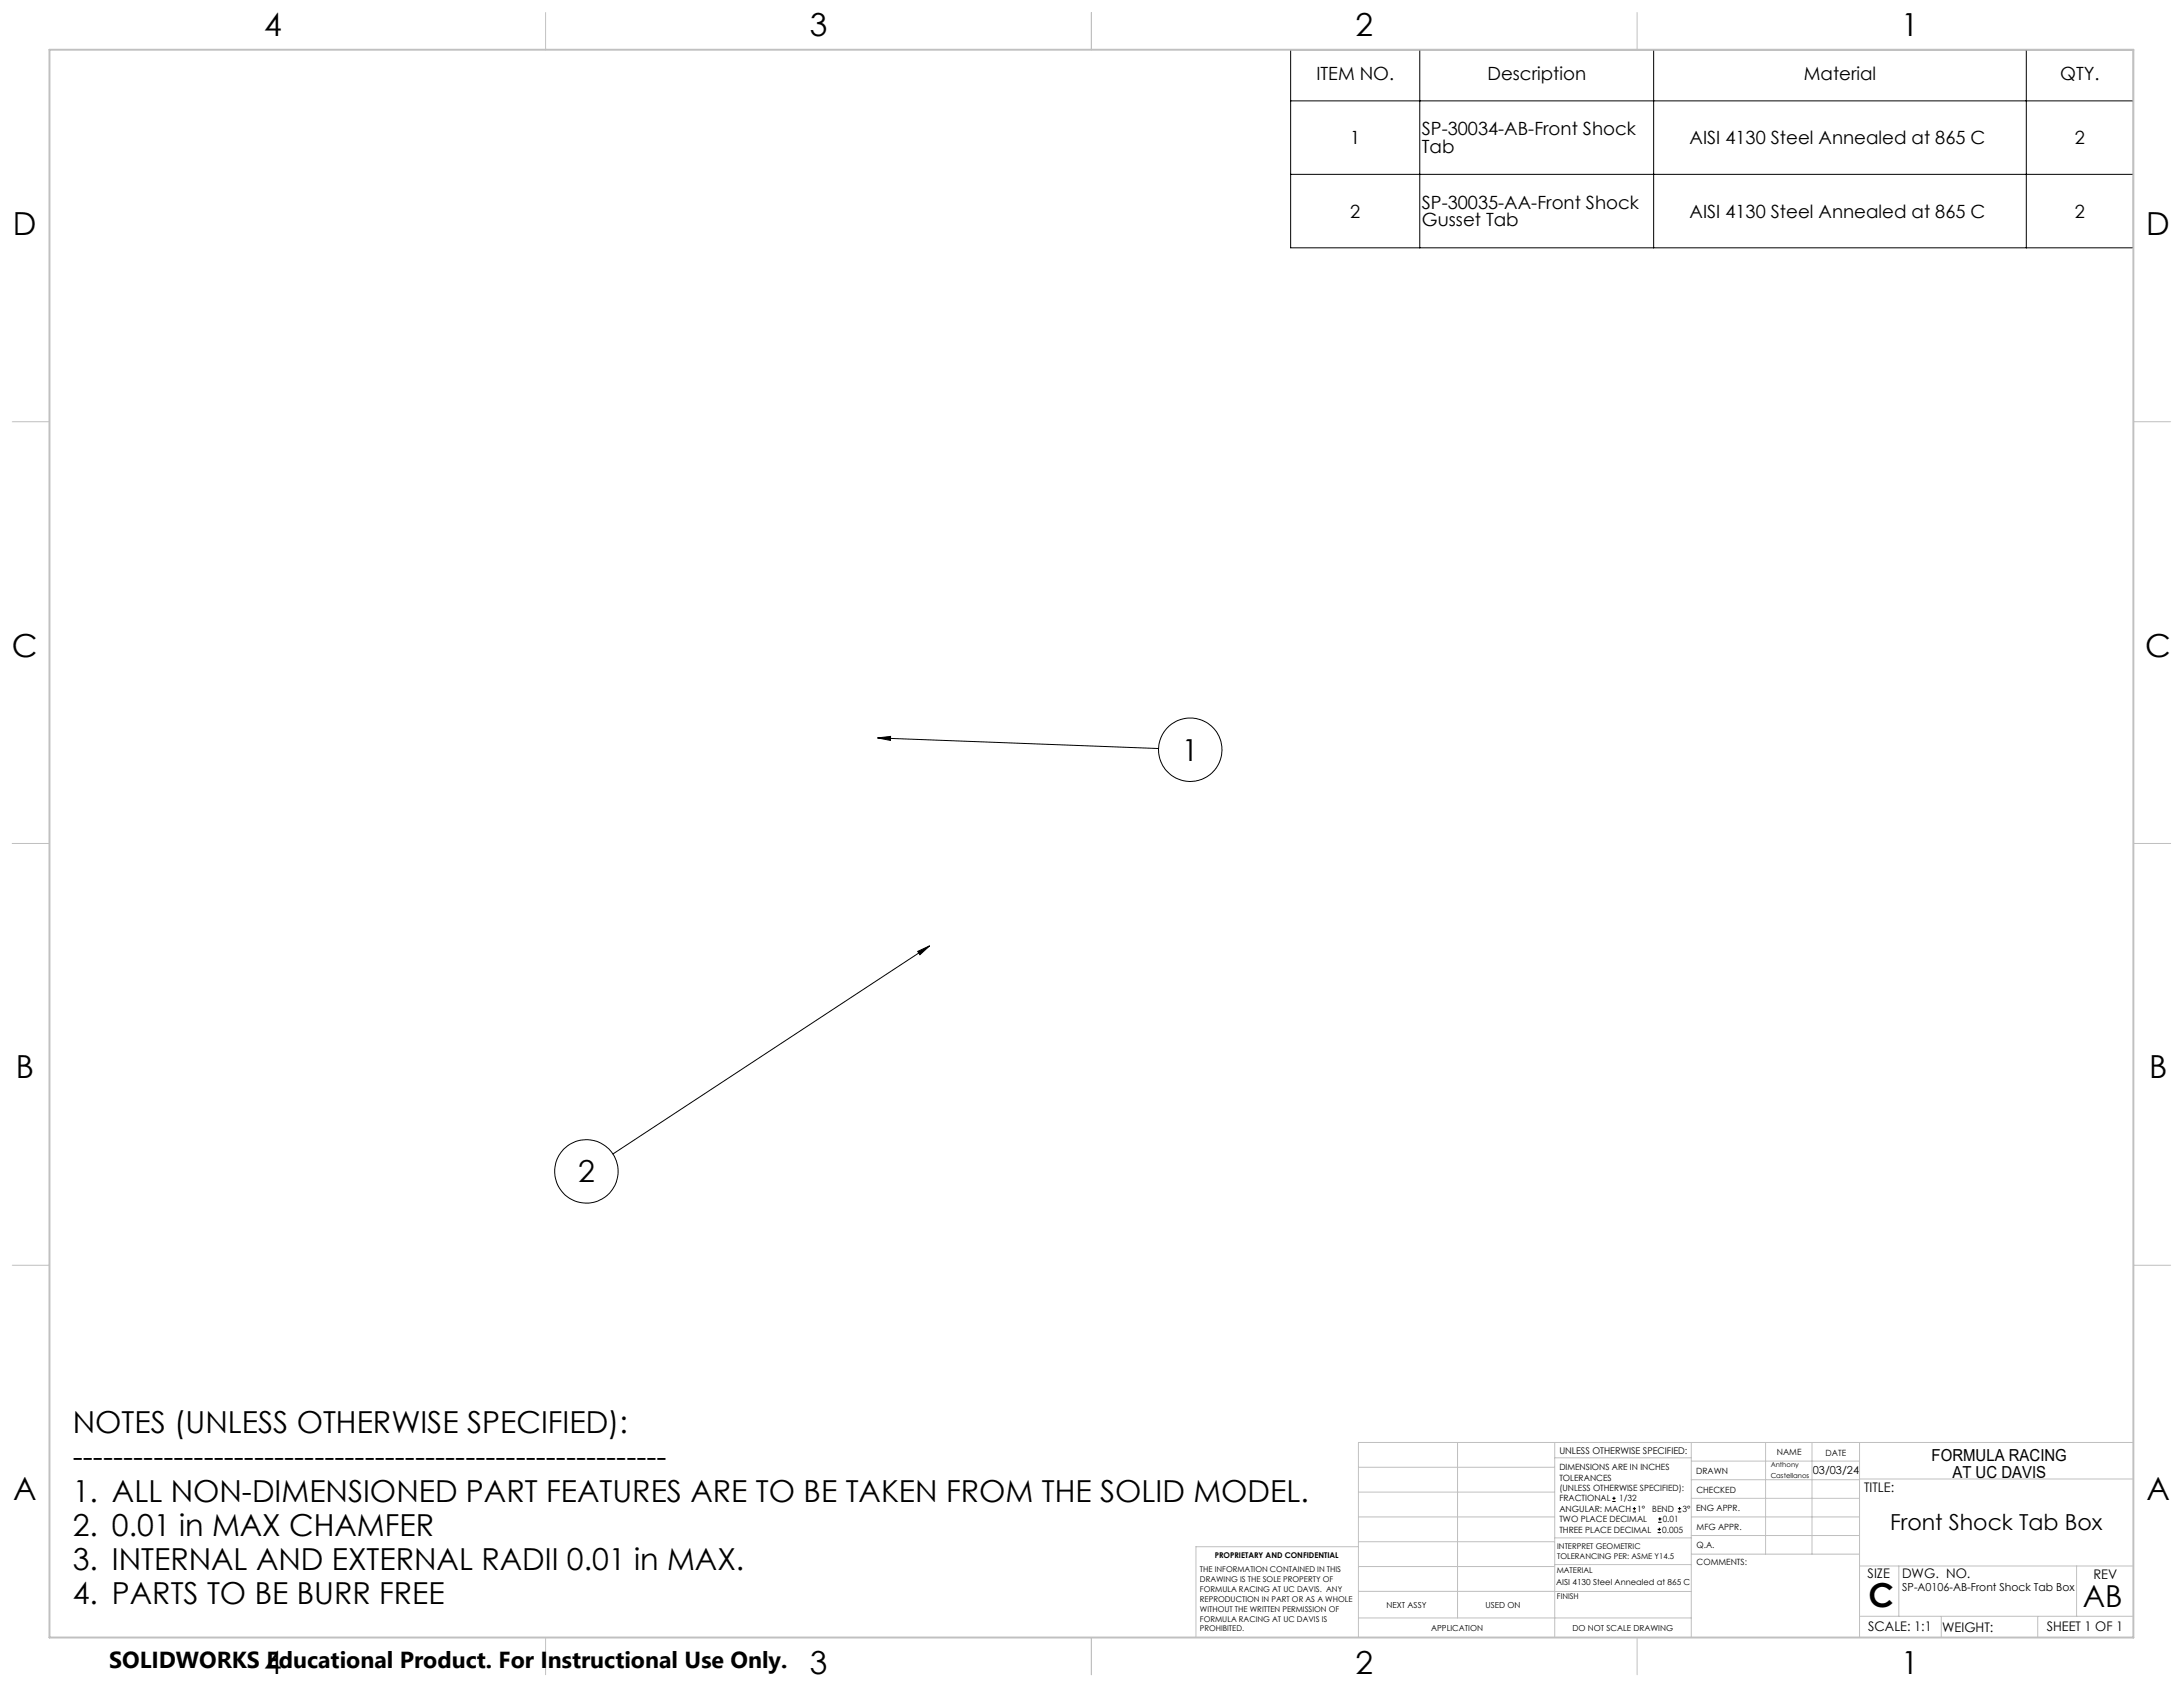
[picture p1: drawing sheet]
<svg xmlns="http://www.w3.org/2000/svg" width="559mm" height="432mm" viewBox="0 0 559 432" stroke-linecap="round" stroke-linejoin="round" font-family="sans-serif">
<defs><g id="words">
<text font-size="8.5" x="478.3" y="411.4">C</text>
<g font-size="8.1">
<text x="67.6" y="9.3">4</text>
<text x="207.3" y="9.3">3</text>
<text x="347" y="9.3">2</text>
<text x="486.7" y="9.3">1</text>
<text x="3.3" y="60.1">D</text>
<text x="549.4" y="60.1">D</text>
<text x="3" y="168">C</text>
<text x="549.1" y="168">C</text>
<text x="4" y="276">B</text>
<text x="550.1" y="276">B</text>
<text x="3.3" y="383.9">A</text>
<text x="549.4" y="383.9">A</text>
<text x="67.6" y="428.4">4</text>
<text x="207.3" y="428.4">3</text>
<text x="347" y="428.4">2</text>
<text x="486.7" y="428.4">1</text>
</g>
<g font-size="7.8">
<text x="302.5" y="194.7">1</text>
<text x="148" y="302.6">2</text>
<text x="18.6" y="366.9">NOTES (UNLESS OTHERWISE SPECIFIED):</text>
<text x="18.6" y="375.6">-----------------------------------------------------------</text>
<text x="18.6" y="384.4">1. ALL NON-DIMENSIONED PART FEATURES ARE TO BE TAKEN FROM THE SOLID MODEL.</text>
<text x="18.6" y="393.1">2. 0.01 in MAX CHAMFER</text>
<text x="18.6" y="401.9">3. INTERNAL AND EXTERNAL RADII 0.01 in MAX.</text>
<text x="18.6" y="410.7">4. PARTS TO BE BURR FREE</text>
<text x="533.1" y="411.4">AB</text>
</g>
<text font-size="5.9" x="27.9" y="427">SOLIDWORKS Educational Product. For Instructional Use Only.</text>
<text font-size="5.6" x="483.8" y="391.5">Front Shock Tab Box</text>
<g font-size="4.7">
<text x="337" y="20.5">ITEM NO.</text>
<text x="380.8" y="20.5">Description</text>
<text x="461.7" y="20.5">Material</text>
<text x="527.4" y="20.5">QTY.</text>
<text x="364" y="34.6">SP-30034-AB-Front Shock</text>
<text x="345.6" y="36.9">1</text>
<text x="364" y="39.2">Tab</text>
<text x="432.5" y="36.9">AISI 4130 Steel Annealed at 865 C</text>
<text x="531.1" y="36.9">2</text>
<text x="364" y="53.4">SP-30035-AA-Front Shock</text>
<text x="345.6" y="55.7">2</text>
<text x="364" y="58">Gusset Tab</text>
<text x="432.5" y="55.7">AISI 4130 Steel Annealed at 865 C</text>
<text x="531.1" y="55.7">2</text>
</g>
<g font-size="4.2">
<text x="494.5" y="374">FORMULA RACING</text>
<text x="499.8" y="378.2">AT UC DAVIS</text>
</g>
<g font-size="3.4">
<text x="477.2" y="381.9">TITLE:</text>
<text x="478.1" y="404">SIZE</text>
<text x="486.9" y="404">DWG. NO.</text>
<text x="535.9" y="404.1">REV</text>
<text x="478.2" y="417.6">SCALE: 1:1</text>
<text x="497.1" y="417.7">WEIGHT:</text>
<text x="523.9" y="417.6">SHEET 1 OF 1</text>
</g>
<g font-size="2.8">
<text x="464" y="377.4">03/03/24</text>
<text x="486.9" y="407.2">SP-A0106-AB-Front Shock Tab Box</text>
</g>
<text font-size="2.4" x="399.2" y="372.1">UNLESS OTHERWISE SPECIFIED:</text>
<g font-size="2.2">
<text x="399.2" y="376.4">DIMENSIONS ARE IN INCHES</text>
<text x="434.2" y="377.3">DRAWN</text>
<text x="454.8" y="372.5">NAME</text>
<text x="467.3" y="372.6">DATE</text>
<text x="399.2" y="379">TOLERANCES</text>
<text x="399.2" y="381.7">(UNLESS OTHERWISE SPECIFIED):</text>
<text x="434.3" y="382.2">CHECKED</text>
<text x="399.2" y="389.6">TWO PLACE DECIMAL</text>
<text x="399.2" y="384.3">FRACTIONAL</text>
<text x="399.2" y="387">ANGULAR: MACH</text>
<text x="414.5" y="384.3">1/32</text>
<text x="419.1" y="387">1°</text>
<text x="422.9" y="387">BEND</text>
<text x="425.6" y="389.6">0.01</text>
<text x="430.6" y="387">3°</text>
<text x="434.2" y="386.9">ENG APPR.</text>
<text x="399.2" y="392.3">THREE PLACE DECIMAL</text>
<text x="425.5" y="392.3">0.005</text>
<text x="434.3" y="391.6">MFG APPR.</text>
<text x="434.3" y="396.3">Q.A.</text>
<text x="434.3" y="400.5">COMMENTS:</text>
</g>
<g font-size="2.1">
<text x="398.3" y="405.7">AISI 4130 Steel Annealed at 865 C</text>
<text x="354.9" y="411.6">NEXT ASSY</text>
<text x="380.3" y="411.6">USED ON</text>
<text x="366.3" y="417.4">APPLICATION</text>
<text x="402.5" y="417.5">DO NOT SCALE DRAWING</text>
</g>
<g font-size="2">
<text x="310.9" y="398.8">PROPRIETARY AND CONFIDENTIAL</text>
<text x="398.6" y="396.5">INTERPRET GEOMETRIC</text>
<text x="398.6" y="399">TOLERANCING PER: ASME Y14.5</text>
<text x="307.2" y="402.4">THE INFORMATION CONTAINED IN THIS</text>
<text x="307.2" y="404.9">DRAWING IS THE SOLE PROPERTY OF</text>
<text x="307.2" y="407.5">FORMULA RACING AT UC DAVIS. ANY</text>
<text x="398.5" y="402.6">MATERIAL</text>
<text x="307.2" y="410">REPRODUCTION IN PART OR AS A WHOLE</text>
<text x="307.2" y="412.5">WITHOUT THE WRITTEN PERMISSION OF</text>
<text x="398.5" y="409.4">FINISH</text>
<text x="307.2" y="415">FORMULA RACING AT UC DAVIS IS</text>
<text x="307.2" y="417.6">PROHIBITED.</text>
</g>
<g font-size="1.8">
<text x="453.3" y="375.6">Anthony</text>
<text x="453.3" y="378.4">Castellanos</text>
</g>
</g></defs>
<g fill="none" stroke="#000" stroke-width=".26">
<path d="M330.4 12.7h215.7v50.7h-215.7zM363.4 12.7v50.7M423.3 12.7v50.7M518.7 12.7v50.7M330.4 25.8h215.7M330.4 44.6h215.7M224.6 188.9l72 2.7M224.6 188.9l3.4-.4-.1 1zM234.9 243.5l3-1.4-2.4 2.3zM237.9 242.1l-81 53.3M412.7 384.3h.9M412.7 383.5h.9"/>
<path d="M413.1 383.1v.8M418 387h.8M418 386.2h.8M418.4 385.7v.9M424.3 392.3h.9M424.3 391.4h.9M424.5 389.6h.8M424.5 388.8h.8M424.7 391v.9M424.9 388.4v.8M429.5 387h.9M429.5 386.2h.9"/>
<path d="M429.9 385.7v.9"/>
<circle cx="304.7" cy="191.9" r="8.1"/>
<circle cx="150.1" cy="299.8" r="8.1"/>
</g>
<g fill="none" stroke="#c0c0c0" stroke-width=".26">
<path d="M139.7 3.2v9.5M279.4 3.2v9.5M419.1 3.2v9.5M3.1 107.9h9.6M546.1 107.9h9.5M3.1 215.9h9.6M546.1 215.9h9.5M3.1 323.8h9.6M546.1 323.8h9.5M347.7 375.6h50.3M373.1 369.2v44.9M398 369.2v49.9"/>
<path d="M398 373.1h34.9M432.9 369.2v49.9M432.9 378.7h43.1M432.9 374h43.1M451.9 369.2v28.6M463.8 369.2v28.6M476 369.2v49.9M476 378.6h70.1M546.1 369.2h-198.4v49.9M347.7 394.6h50.3M347.7 388.3h50.3M347.7 381.9h50.3"/>
<path d="M347.7 395.9h-41.6v23.2M398 393.6h35M432.9 383.5h43.1M432.9 388.3h43.1M432.9 393h43.1M433 397.8h43M139.7 419.1v9.6M279.4 419.1v9.6M347.7 414.1h85.2M347.7 407.3l85.2 .1M347.7 401h50.3M398 400.5h35"/>
<path d="M419.1 419.1v9.6M476 413.7h70.1M476 400.8h70.1M486.1 400.8v12.9M496.9 413.7v5.4M521.6 413.7v5.4M531.6 400.8v12.9"/>
</g>
<path d="M12.7 12.7h533.4v406.4h-533.4z" fill="none" stroke="#c0c0c0" stroke-width=".5"/>
<path d="M224.6 188.9l3.4-.4-.1 1zM234.9 243.5l3-1.4-2.4 2.3z" fill="#000"/>
<use href="#words"/>
</svg>
